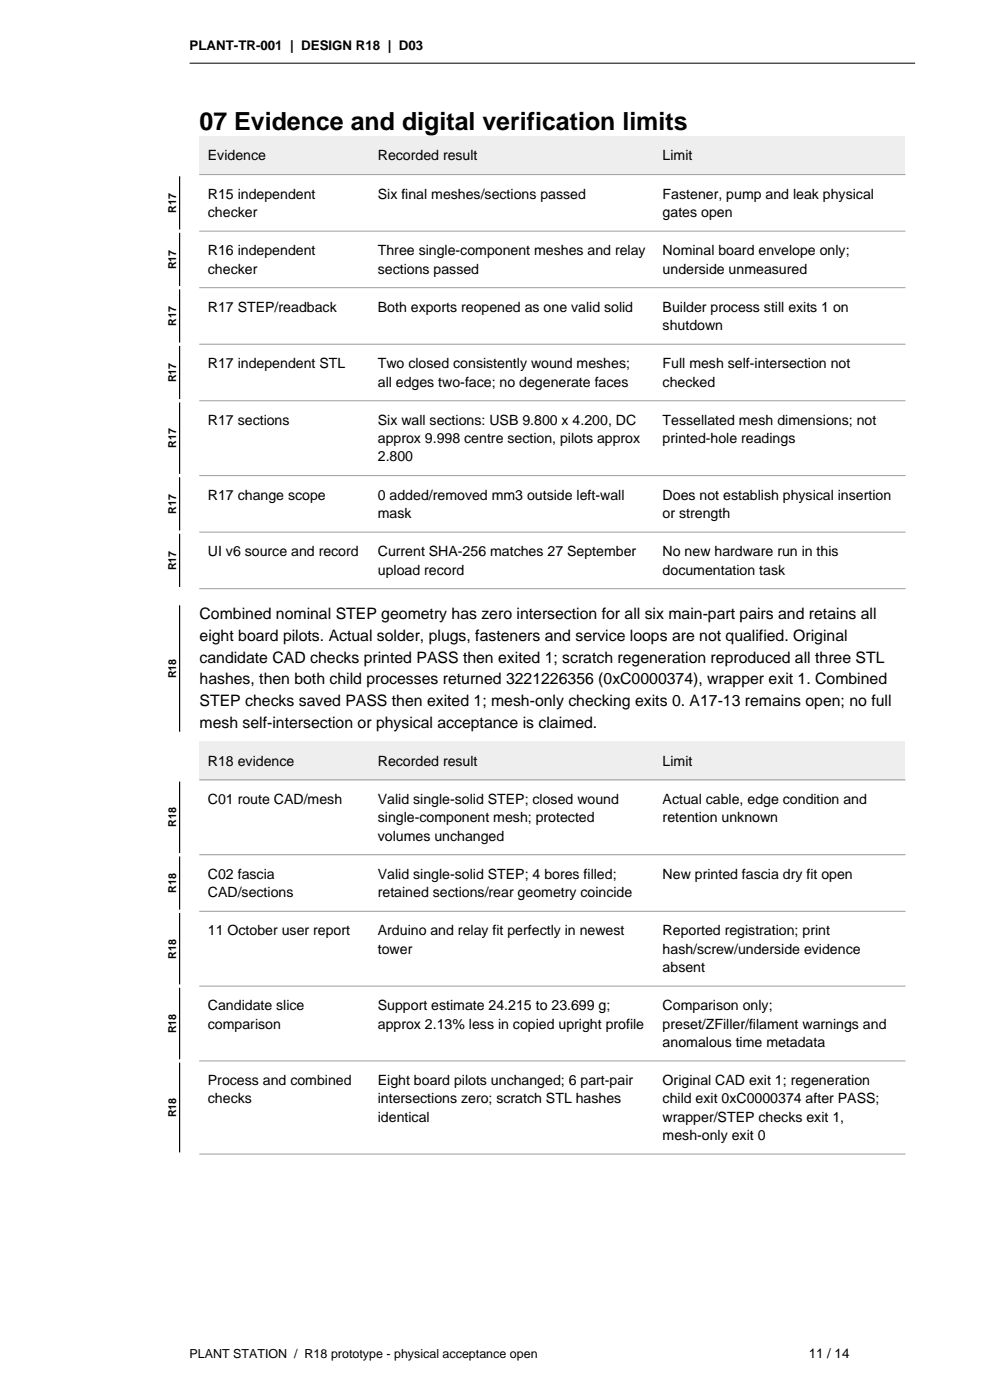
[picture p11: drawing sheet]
<svg xmlns="http://www.w3.org/2000/svg" width="210mm" height="297mm" viewBox="0 0 210 297" stroke-linecap="round" stroke-linejoin="round" font-family="sans-serif">
<defs><g id="words">
<text font-size="5.3" x="42.3" y="27.5">07 Evidence and digital verification limits</text>
<g font-size="3.4">
<text x="42.3" y="131.4">Combined nominal STEP geometry has zero intersection for all six main-part pairs and retains all</text>
<text x="42.3" y="136">eight board pilots. Actual solder, plugs, fasteners and service loops are not qualified. Original</text>
<text x="42.3" y="140.6">candidate CAD checks printed PASS then exited 1; scratch regeneration reproduced all three STL</text>
<text x="42.3" y="145.2">hashes, then both child processes returned 3221226356 (0xC0000374), wrapper exit 1. Combined</text>
<text x="42.3" y="149.8">STEP checks saved PASS then exited 1; mesh-only checking exits 0. A17-13 remains open; no full</text>
<text x="42.3" y="154.3">mesh self-intersection or physical acceptance is claimed.</text>
</g>
<g font-size="3">
<text x="44.1" y="34">Evidence</text>
<text x="80.1" y="34">Recorded result</text>
<text x="140.6" y="34">Limit</text>
<text x="44.1" y="42.2">R15 independent</text>
<text x="44.1" y="46">checker</text>
<text x="80.1" y="42.2">Six final meshes/sections passed</text>
<text x="140.6" y="42.2">Fastener, pump and leak physical</text>
<text x="140.6" y="46">gates open</text>
<text x="44.1" y="54.2">R16 independent</text>
<text x="44.1" y="58">checker</text>
<text x="80.1" y="54.2">Three single-component meshes and relay</text>
<text x="80.1" y="58">sections passed</text>
<text x="140.6" y="54.2">Nominal board envelope only;</text>
<text x="140.6" y="58">underside unmeasured</text>
<text x="44.1" y="66.1">R17 STEP/readback</text>
<text x="80.1" y="66.1">Both exports reopened as one valid solid</text>
<text x="140.6" y="66.1">Builder process still exits 1 on</text>
<text x="140.6" y="70">shutdown</text>
<text x="44.1" y="78.1">R17 independent STL</text>
<text x="80.1" y="78.1">Two closed consistently wound meshes;</text>
<text x="80.1" y="82">all edges two-face; no degenerate faces</text>
<text x="140.6" y="78.1">Full mesh self-intersection not</text>
<text x="140.6" y="82">checked</text>
<text x="44.1" y="90.1">R17 sections</text>
<text x="80.1" y="90.1">Six wall sections: USB 9.800 x 4.200, DC</text>
<text x="80.1" y="94">approx 9.998 centre section, pilots approx</text>
<text x="140.6" y="90.1">Tessellated mesh dimensions; not</text>
<text x="140.6" y="94">printed-hole readings</text>
<text x="80.1" y="97.9">2.800</text>
<text x="44.1" y="106">R17 change scope</text>
<text x="80.1" y="106">0 added/removed mm3 outside left-wall</text>
<text x="140.6" y="106">Does not establish physical insertion</text>
<text x="80.1" y="109.9">mask</text>
<text x="140.6" y="109.9">or strength</text>
<text x="44.1" y="118">UI v6 source and record</text>
<text x="80.1" y="118">Current SHA-256 matches 27 September</text>
<text x="140.6" y="118">No new hardware run in this</text>
<text x="80.1" y="121.9">upload record</text>
<text x="140.6" y="121.9">documentation task</text>
<text x="44.1" y="162.5">R18 evidence</text>
<text x="80.1" y="162.5">Recorded result</text>
<text x="140.6" y="162.5">Limit</text>
<text x="44.1" y="170.6">C01 route CAD/mesh</text>
<text x="80.1" y="170.6">Valid single-solid STEP; closed wound</text>
<text x="140.6" y="170.6">Actual cable, edge condition and</text>
<text x="80.1" y="174.4">single-component mesh; protected</text>
<text x="80.1" y="178.3">volumes unchanged</text>
<text x="140.6" y="174.4">retention unknown</text>
<text x="44.1" y="186.4">C02 fascia</text>
<text x="44.1" y="190.3">CAD/sections</text>
<text x="80.1" y="186.4">Valid single-solid STEP; 4 bores filled;</text>
<text x="80.1" y="190.3">retained sections/rear geometry coincide</text>
<text x="140.6" y="186.4">New printed fascia dry fit open</text>
<text x="44.1" y="198.4">11 October user report</text>
<text x="80.1" y="198.4">Arduino and relay fit perfectly in newest</text>
<text x="80.1" y="202.3">tower</text>
<text x="140.6" y="198.4">Reported registration; print</text>
<text x="140.6" y="202.3">hash/screw/underside evidence</text>
<text x="140.6" y="206.2">absent</text>
<text x="44.1" y="214.3">Candidate slice</text>
<text x="80.1" y="214.3">Support estimate 24.215 to 23.699 g;</text>
<text x="140.6" y="214.3">Comparison only;</text>
<text x="44.1" y="218.2">comparison</text>
<text x="80.1" y="218.2">approx 2.13% less in copied upright profile</text>
<text x="140.6" y="218.2">preset/ZFiller/filament warnings and</text>
<text x="140.6" y="222.1">anomalous time metadata</text>
<text x="44.1" y="230.2">Process and combined</text>
<text x="80.1" y="230.2">Eight board pilots unchanged; 6 part-pair</text>
<text x="140.6" y="230.2">Original CAD exit 1; regeneration</text>
<text x="44.1" y="234.1">checks</text>
<text x="80.1" y="234.1">intersections zero; scratch STL hashes</text>
<text x="80.1" y="237.9">identical</text>
<text x="140.6" y="234.1">child exit 0xC0000374 after PASS;</text>
<text x="140.6" y="237.9">wrapper/STEP checks exit 1,</text>
<text x="140.6" y="241.8">mesh-only exit 0</text>
</g>
<g font-size="2.8">
<text x="40.2" y="10.6">PLANT-TR-001 | DESIGN R18 | D03</text>
<text x="171.5" y="288.2">11 / 14</text>
</g>
<text font-size="2.6" x="40.2" y="288.2">PLANT STATION / R18 prototype - physical acceptance open</text>
<g font-size="2.3">
<text x="37.4" y="45.1" transform="rotate(-90 37.4 45.1)">R17</text>
<text x="37.4" y="57.1" transform="rotate(-90 37.4 57.1)">R17</text>
<text x="37.4" y="69.1" transform="rotate(-90 37.4 69.1)">R17</text>
<text x="37.4" y="81.1" transform="rotate(-90 37.4 81.1)">R17</text>
<text x="37.4" y="95.1" transform="rotate(-90 37.4 95.1)">R17</text>
<text x="37.4" y="109" transform="rotate(-90 37.4 109)">R17</text>
<text x="37.4" y="121" transform="rotate(-90 37.4 121)">R17</text>
<text x="37.4" y="143.9" transform="rotate(-90 37.4 143.9)">R18</text>
<text x="37.4" y="175.5" transform="rotate(-90 37.4 175.5)">R18</text>
<text x="37.4" y="189.4" transform="rotate(-90 37.4 189.4)">R18</text>
<text x="37.4" y="203.4" transform="rotate(-90 37.4 203.4)">R18</text>
<text x="37.4" y="219.2" transform="rotate(-90 37.4 219.2)">R18</text>
<text x="37.4" y="237.1" transform="rotate(-90 37.4 237.1)">R18</text>
</g>
</g></defs>
<path d="M42.3 28.9h149.7v8.1h-149.7z" fill-rule="evenodd" fill="#eee"/>
<path d="M42.3 37h149.7M42.3 49h149.7M42.3 61h149.7M42.3 73h149.7M42.3 85h149.7M42.3 100.9h149.7M42.3 112.9h149.7M42.3 124.9h149.7" fill="none" stroke="#999" stroke-width=".21"/>
<path d="M38.1 37.4v11.3M38.1 49.4v11.3M38.1 61.4v11.3M38.1 73.4v11.3M38.1 85.4v15.1M38.1 101.2v11.3M38.1 113.2v11.3M38.1 128.4v26.8" fill="none" stroke="#000" stroke-width=".25"/>
<path d="M42.3 157.3h149.7v8.2h-149.7z" fill-rule="evenodd" fill="#eee"/>
<path d="M42.3 165.5h149.7M42.3 181.3h149.7M42.3 193.3h149.7M42.3 209.2h149.7M42.3 225.1h149.7M42.3 244.8h149.7" fill="none" stroke="#999" stroke-width=".21"/>
<path d="M38.1 165.8v15.2M38.1 181.7v11.3M38.1 193.7v15.1M38.1 209.6v15.1M38.1 225.4v19.1" fill="none" stroke="#000" stroke-width=".25"/>
<path d="M40.2 13.4h153.9" fill="none" stroke="#000" stroke-width=".21"/>
<use href="#words"/>
</svg>
